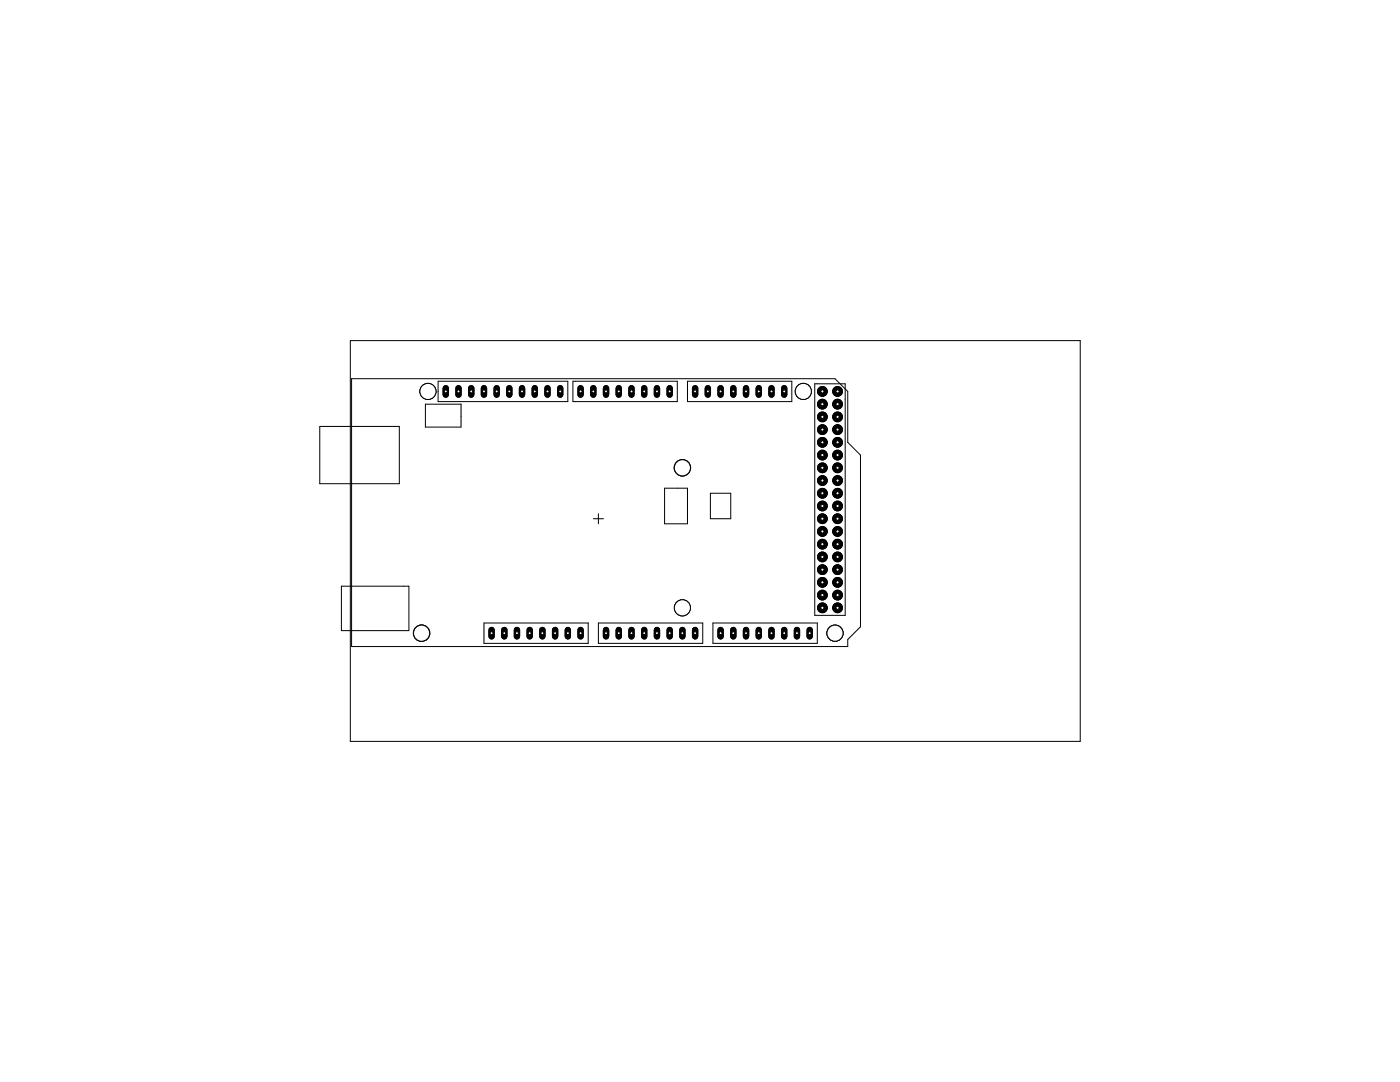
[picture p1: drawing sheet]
<svg xmlns="http://www.w3.org/2000/svg" width="279mm" height="216mm" viewBox="0 0 279 216" stroke-linecap="round" stroke-linejoin="round" font-family="sans-serif">
<path d="M94 77.5v1.2" fill="none" stroke="#000" stroke-width="1.3"/>
<circle cx="94" cy="78.1" r=".3" fill="#fff" stroke="#000" stroke-width=".2"/>
<path d="M96.6 77.5v1.2" fill="none" stroke="#000" stroke-width="1.3"/>
<circle cx="96.6" cy="78.1" r=".3" fill="#fff" stroke="#000" stroke-width=".2"/>
<path d="M99.1 77.5v1.2" fill="none" stroke="#000" stroke-width="1.3"/>
<circle cx="99.1" cy="78.1" r=".3" fill="#fff" stroke="#000" stroke-width=".2"/>
<path d="M101.6 77.5v1.2" fill="none" stroke="#000" stroke-width="1.3"/>
<circle cx="101.6" cy="78.1" r=".3" fill="#fff" stroke="#000" stroke-width=".2"/>
<path d="M104.2 77.5v1.2" fill="none" stroke="#000" stroke-width="1.3"/>
<circle cx="104.2" cy="78.1" r=".3" fill="#fff" stroke="#000" stroke-width=".2"/>
<path d="M106.7 77.5v1.2" fill="none" stroke="#000" stroke-width="1.3"/>
<circle cx="106.7" cy="78.1" r=".3" fill="#fff" stroke="#000" stroke-width=".2"/>
<path d="M109.3 77.5v1.2" fill="none" stroke="#000" stroke-width="1.3"/>
<circle cx="109.3" cy="78.1" r=".3" fill="#fff" stroke="#000" stroke-width=".2"/>
<path d="M111.8 77.5v1.2" fill="none" stroke="#000" stroke-width="1.3"/>
<circle cx="111.8" cy="78.1" r=".3" fill="#fff" stroke="#000" stroke-width=".2"/>
<path d="M115.9 77.5v1.2" fill="none" stroke="#000" stroke-width="1.3"/>
<circle cx="115.9" cy="78.1" r=".3" fill="#fff" stroke="#000" stroke-width=".2"/>
<path d="M118.4 77.5v1.2" fill="none" stroke="#000" stroke-width="1.3"/>
<circle cx="118.4" cy="78.1" r=".3" fill="#fff" stroke="#000" stroke-width=".2"/>
<path d="M120.9 77.5v1.2" fill="none" stroke="#000" stroke-width="1.3"/>
<circle cx="120.9" cy="78.1" r=".3" fill="#fff" stroke="#000" stroke-width=".2"/>
<path d="M123.5 77.5v1.2" fill="none" stroke="#000" stroke-width="1.3"/>
<circle cx="123.5" cy="78.1" r=".3" fill="#fff" stroke="#000" stroke-width=".2"/>
<path d="M126 77.5v1.2" fill="none" stroke="#000" stroke-width="1.3"/>
<circle cx="126" cy="78.1" r=".3" fill="#fff" stroke="#000" stroke-width=".2"/>
<path d="M128.6 77.5v1.2" fill="none" stroke="#000" stroke-width="1.3"/>
<circle cx="128.6" cy="78.1" r=".3" fill="#fff" stroke="#000" stroke-width=".2"/>
<path d="M131.1 77.5v1.2" fill="none" stroke="#000" stroke-width="1.3"/>
<circle cx="131.1" cy="78.1" r=".3" fill="#fff" stroke="#000" stroke-width=".2"/>
<path d="M133.6 77.5v1.2" fill="none" stroke="#000" stroke-width="1.3"/>
<circle cx="133.6" cy="78.1" r=".3" fill="#fff" stroke="#000" stroke-width=".2"/>
<path d="M91.5 77.5v1.2" fill="none" stroke="#000" stroke-width="1.3"/>
<circle cx="91.5" cy="78.1" r=".3" fill="#fff" stroke="#000" stroke-width=".2"/>
<path d="M89 77.5v1.2" fill="none" stroke="#000" stroke-width="1.3"/>
<circle cx="89" cy="78.1" r=".3" fill="#fff" stroke="#000" stroke-width=".2"/>
<path d="M138.7 77.5v1.2" fill="none" stroke="#000" stroke-width="1.3"/>
<circle cx="138.7" cy="78.1" r=".3" fill="#fff" stroke="#000" stroke-width=".2"/>
<path d="M141.3 77.5v1.2" fill="none" stroke="#000" stroke-width="1.3"/>
<circle cx="141.3" cy="78.1" r=".3" fill="#fff" stroke="#000" stroke-width=".2"/>
<path d="M143.8 77.5v1.2" fill="none" stroke="#000" stroke-width="1.3"/>
<circle cx="143.8" cy="78.1" r=".3" fill="#fff" stroke="#000" stroke-width=".2"/>
<path d="M146.3 77.5v1.2" fill="none" stroke="#000" stroke-width="1.3"/>
<circle cx="146.3" cy="78.1" r=".3" fill="#fff" stroke="#000" stroke-width=".2"/>
<path d="M148.9 77.5v1.2" fill="none" stroke="#000" stroke-width="1.3"/>
<circle cx="148.9" cy="78.1" r=".3" fill="#fff" stroke="#000" stroke-width=".2"/>
<path d="M151.4 77.5v1.2" fill="none" stroke="#000" stroke-width="1.3"/>
<circle cx="151.4" cy="78.1" r=".3" fill="#fff" stroke="#000" stroke-width=".2"/>
<path d="M154 77.5v1.2" fill="none" stroke="#000" stroke-width="1.3"/>
<circle cx="154" cy="78.1" r=".3" fill="#fff" stroke="#000" stroke-width=".2"/>
<path d="M156.5 77.5v1.2" fill="none" stroke="#000" stroke-width="1.3"/>
<circle cx="156.5" cy="78.1" r=".3" fill="#fff" stroke="#000" stroke-width=".2"/>
<circle cx="164.1" cy="78.1" r=".97" fill="#000" stroke="#000" stroke-width=".2"/>
<circle cx="164.1" cy="78.1" r=".32" fill="#fff" stroke="#000" stroke-width=".2"/>
<circle cx="164.1" cy="85.7" r=".97" fill="#000" stroke="#000" stroke-width=".2"/>
<circle cx="164.1" cy="85.7" r=".32" fill="#fff" stroke="#000" stroke-width=".2"/>
<circle cx="164.1" cy="88.3" r=".97" fill="#000" stroke="#000" stroke-width=".2"/>
<circle cx="164.1" cy="88.3" r=".32" fill="#fff" stroke="#000" stroke-width=".2"/>
<circle cx="164.1" cy="90.8" r=".97" fill="#000" stroke="#000" stroke-width=".2"/>
<circle cx="164.1" cy="90.8" r=".32" fill="#fff" stroke="#000" stroke-width=".2"/>
<circle cx="164.1" cy="93.3" r=".97" fill="#000" stroke="#000" stroke-width=".2"/>
<circle cx="164.1" cy="93.3" r=".32" fill="#fff" stroke="#000" stroke-width=".2"/>
<circle cx="164.1" cy="95.9" r=".97" fill="#000" stroke="#000" stroke-width=".2"/>
<circle cx="164.1" cy="95.9" r=".32" fill="#fff" stroke="#000" stroke-width=".2"/>
<circle cx="164.1" cy="98.4" r=".97" fill="#000" stroke="#000" stroke-width=".2"/>
<circle cx="164.1" cy="98.4" r=".32" fill="#fff" stroke="#000" stroke-width=".2"/>
<circle cx="164.1" cy="101" r=".97" fill="#000" stroke="#000" stroke-width=".2"/>
<circle cx="164.1" cy="101" r=".32" fill="#fff" stroke="#000" stroke-width=".2"/>
<circle cx="164.1" cy="103.5" r=".97" fill="#000" stroke="#000" stroke-width=".2"/>
<circle cx="164.1" cy="103.5" r=".32" fill="#fff" stroke="#000" stroke-width=".2"/>
<circle cx="164.1" cy="106" r=".97" fill="#000" stroke="#000" stroke-width=".2"/>
<circle cx="164.1" cy="106" r=".32" fill="#fff" stroke="#000" stroke-width=".2"/>
<circle cx="164.1" cy="108.6" r=".97" fill="#000" stroke="#000" stroke-width=".2"/>
<circle cx="164.1" cy="108.6" r=".32" fill="#fff" stroke="#000" stroke-width=".2"/>
<circle cx="164.1" cy="111.1" r=".97" fill="#000" stroke="#000" stroke-width=".2"/>
<circle cx="164.1" cy="111.1" r=".32" fill="#fff" stroke="#000" stroke-width=".2"/>
<circle cx="164.1" cy="113.7" r=".97" fill="#000" stroke="#000" stroke-width=".2"/>
<circle cx="164.1" cy="113.7" r=".32" fill="#fff" stroke="#000" stroke-width=".2"/>
<circle cx="164.1" cy="116.2" r=".97" fill="#000" stroke="#000" stroke-width=".2"/>
<circle cx="164.1" cy="116.2" r=".32" fill="#fff" stroke="#000" stroke-width=".2"/>
<circle cx="164.1" cy="118.7" r=".97" fill="#000" stroke="#000" stroke-width=".2"/>
<circle cx="164.1" cy="118.7" r=".32" fill="#fff" stroke="#000" stroke-width=".2"/>
<circle cx="164.1" cy="121.3" r=".97" fill="#000" stroke="#000" stroke-width=".2"/>
<circle cx="164.1" cy="121.3" r=".32" fill="#fff" stroke="#000" stroke-width=".2"/>
<circle cx="164.1" cy="80.6" r=".97" fill="#000" stroke="#000" stroke-width=".2"/>
<circle cx="164.1" cy="80.6" r=".32" fill="#fff" stroke="#000" stroke-width=".2"/>
<circle cx="164.1" cy="83.2" r=".97" fill="#000" stroke="#000" stroke-width=".2"/>
<circle cx="164.1" cy="83.2" r=".32" fill="#fff" stroke="#000" stroke-width=".2"/>
<circle cx="167.2" cy="78.1" r=".97" fill="#000" stroke="#000" stroke-width=".2"/>
<circle cx="167.2" cy="78.1" r=".32" fill="#fff" stroke="#000" stroke-width=".2"/>
<circle cx="167.2" cy="85.7" r=".97" fill="#000" stroke="#000" stroke-width=".2"/>
<circle cx="167.2" cy="85.7" r=".32" fill="#fff" stroke="#000" stroke-width=".2"/>
<circle cx="167.2" cy="88.3" r=".97" fill="#000" stroke="#000" stroke-width=".2"/>
<circle cx="167.2" cy="88.3" r=".32" fill="#fff" stroke="#000" stroke-width=".2"/>
<circle cx="167.2" cy="90.8" r=".97" fill="#000" stroke="#000" stroke-width=".2"/>
<circle cx="167.2" cy="90.8" r=".32" fill="#fff" stroke="#000" stroke-width=".2"/>
<circle cx="167.2" cy="93.3" r=".97" fill="#000" stroke="#000" stroke-width=".2"/>
<circle cx="167.2" cy="93.3" r=".32" fill="#fff" stroke="#000" stroke-width=".2"/>
<circle cx="167.2" cy="95.9" r=".97" fill="#000" stroke="#000" stroke-width=".2"/>
<circle cx="167.2" cy="95.9" r=".32" fill="#fff" stroke="#000" stroke-width=".2"/>
<circle cx="167.2" cy="98.4" r=".97" fill="#000" stroke="#000" stroke-width=".2"/>
<circle cx="167.2" cy="98.4" r=".32" fill="#fff" stroke="#000" stroke-width=".2"/>
<circle cx="167.2" cy="101" r=".97" fill="#000" stroke="#000" stroke-width=".2"/>
<circle cx="167.2" cy="101" r=".32" fill="#fff" stroke="#000" stroke-width=".2"/>
<circle cx="167.2" cy="103.5" r=".97" fill="#000" stroke="#000" stroke-width=".2"/>
<circle cx="167.2" cy="103.5" r=".32" fill="#fff" stroke="#000" stroke-width=".2"/>
<circle cx="167.2" cy="106" r=".97" fill="#000" stroke="#000" stroke-width=".2"/>
<circle cx="167.2" cy="106" r=".32" fill="#fff" stroke="#000" stroke-width=".2"/>
<circle cx="167.2" cy="108.6" r=".97" fill="#000" stroke="#000" stroke-width=".2"/>
<circle cx="167.2" cy="108.6" r=".32" fill="#fff" stroke="#000" stroke-width=".2"/>
<circle cx="167.2" cy="111.1" r=".97" fill="#000" stroke="#000" stroke-width=".2"/>
<circle cx="167.2" cy="111.1" r=".32" fill="#fff" stroke="#000" stroke-width=".2"/>
<circle cx="167.2" cy="113.7" r=".97" fill="#000" stroke="#000" stroke-width=".2"/>
<circle cx="167.2" cy="113.7" r=".32" fill="#fff" stroke="#000" stroke-width=".2"/>
<circle cx="167.2" cy="116.2" r=".97" fill="#000" stroke="#000" stroke-width=".2"/>
<circle cx="167.2" cy="116.2" r=".32" fill="#fff" stroke="#000" stroke-width=".2"/>
<circle cx="167.2" cy="118.7" r=".97" fill="#000" stroke="#000" stroke-width=".2"/>
<circle cx="167.2" cy="118.7" r=".32" fill="#fff" stroke="#000" stroke-width=".2"/>
<circle cx="167.2" cy="121.3" r=".97" fill="#000" stroke="#000" stroke-width=".2"/>
<circle cx="167.2" cy="121.3" r=".32" fill="#fff" stroke="#000" stroke-width=".2"/>
<circle cx="167.2" cy="80.6" r=".97" fill="#000" stroke="#000" stroke-width=".2"/>
<circle cx="167.2" cy="80.6" r=".32" fill="#fff" stroke="#000" stroke-width=".2"/>
<circle cx="167.2" cy="83.2" r=".97" fill="#000" stroke="#000" stroke-width=".2"/>
<circle cx="167.2" cy="83.2" r=".32" fill="#fff" stroke="#000" stroke-width=".2"/>
<path d="M143.8 125.7v1.3" fill="none" stroke="#000" stroke-width="1.3"/>
<circle cx="143.8" cy="126.3" r=".3" fill="#fff" stroke="#000" stroke-width=".2"/>
<path d="M146.3 125.7v1.3" fill="none" stroke="#000" stroke-width="1.3"/>
<circle cx="146.3" cy="126.3" r=".3" fill="#fff" stroke="#000" stroke-width=".2"/>
<path d="M148.9 125.7v1.3" fill="none" stroke="#000" stroke-width="1.3"/>
<circle cx="148.9" cy="126.3" r=".3" fill="#fff" stroke="#000" stroke-width=".2"/>
<path d="M151.4 125.7v1.3" fill="none" stroke="#000" stroke-width="1.3"/>
<circle cx="151.4" cy="126.3" r=".3" fill="#fff" stroke="#000" stroke-width=".2"/>
<path d="M154 125.7v1.3" fill="none" stroke="#000" stroke-width="1.3"/>
<circle cx="154" cy="126.3" r=".3" fill="#fff" stroke="#000" stroke-width=".2"/>
<path d="M156.5 125.7v1.3" fill="none" stroke="#000" stroke-width="1.3"/>
<circle cx="156.5" cy="126.3" r=".3" fill="#fff" stroke="#000" stroke-width=".2"/>
<path d="M159 125.7v1.3" fill="none" stroke="#000" stroke-width="1.3"/>
<circle cx="159" cy="126.3" r=".3" fill="#fff" stroke="#000" stroke-width=".2"/>
<path d="M161.6 125.7v1.3" fill="none" stroke="#000" stroke-width="1.3"/>
<circle cx="161.6" cy="126.3" r=".3" fill="#fff" stroke="#000" stroke-width=".2"/>
<path d="M120.9 125.7v1.3" fill="none" stroke="#000" stroke-width="1.3"/>
<circle cx="120.9" cy="126.3" r=".3" fill="#fff" stroke="#000" stroke-width=".2"/>
<path d="M123.5 125.7v1.3" fill="none" stroke="#000" stroke-width="1.3"/>
<circle cx="123.5" cy="126.3" r=".3" fill="#fff" stroke="#000" stroke-width=".2"/>
<path d="M126 125.7v1.3" fill="none" stroke="#000" stroke-width="1.3"/>
<circle cx="126" cy="126.3" r=".3" fill="#fff" stroke="#000" stroke-width=".2"/>
<path d="M128.6 125.7v1.3" fill="none" stroke="#000" stroke-width="1.3"/>
<circle cx="128.6" cy="126.3" r=".3" fill="#fff" stroke="#000" stroke-width=".2"/>
<path d="M131.1 125.7v1.3" fill="none" stroke="#000" stroke-width="1.3"/>
<circle cx="131.1" cy="126.3" r=".3" fill="#fff" stroke="#000" stroke-width=".2"/>
<path d="M133.6 125.7v1.3" fill="none" stroke="#000" stroke-width="1.3"/>
<circle cx="133.6" cy="126.3" r=".3" fill="#fff" stroke="#000" stroke-width=".2"/>
<path d="M136.2 125.7v1.3" fill="none" stroke="#000" stroke-width="1.3"/>
<circle cx="136.2" cy="126.3" r=".3" fill="#fff" stroke="#000" stroke-width=".2"/>
<path d="M138.7 125.7v1.3" fill="none" stroke="#000" stroke-width="1.3"/>
<circle cx="138.7" cy="126.3" r=".3" fill="#fff" stroke="#000" stroke-width=".2"/>
<path d="M98.1 125.7v1.3" fill="none" stroke="#000" stroke-width="1.3"/>
<circle cx="98.1" cy="126.3" r=".3" fill="#fff" stroke="#000" stroke-width=".2"/>
<path d="M100.6 125.7v1.3" fill="none" stroke="#000" stroke-width="1.3"/>
<circle cx="100.6" cy="126.3" r=".3" fill="#fff" stroke="#000" stroke-width=".2"/>
<path d="M103.2 125.7v1.3" fill="none" stroke="#000" stroke-width="1.3"/>
<circle cx="103.2" cy="126.3" r=".3" fill="#fff" stroke="#000" stroke-width=".2"/>
<path d="M105.7 125.7v1.3" fill="none" stroke="#000" stroke-width="1.3"/>
<circle cx="105.7" cy="126.3" r=".3" fill="#fff" stroke="#000" stroke-width=".2"/>
<path d="M108.2 125.7v1.3" fill="none" stroke="#000" stroke-width="1.3"/>
<circle cx="108.2" cy="126.3" r=".3" fill="#fff" stroke="#000" stroke-width=".2"/>
<path d="M110.8 125.7v1.3" fill="none" stroke="#000" stroke-width="1.3"/>
<circle cx="110.8" cy="126.3" r=".3" fill="#fff" stroke="#000" stroke-width=".2"/>
<path d="M113.3 125.7v1.3" fill="none" stroke="#000" stroke-width="1.3"/>
<circle cx="113.3" cy="126.3" r=".3" fill="#fff" stroke="#000" stroke-width=".2"/>
<path d="M115.9 125.7v1.3" fill="none" stroke="#000" stroke-width="1.3"/>
<circle cx="115.9" cy="126.3" r=".3" fill="#fff" stroke="#000" stroke-width=".2"/>
<path d="M94 77.5v1.2" fill="none" stroke="#000" stroke-width="1.3"/>
<circle cx="94" cy="78.1" r=".3" fill="#fff" stroke="#000" stroke-width=".2"/>
<path d="M96.6 77.5v1.2" fill="none" stroke="#000" stroke-width="1.3"/>
<circle cx="96.6" cy="78.1" r=".3" fill="#fff" stroke="#000" stroke-width=".2"/>
<path d="M99.1 77.5v1.2" fill="none" stroke="#000" stroke-width="1.3"/>
<circle cx="99.1" cy="78.1" r=".3" fill="#fff" stroke="#000" stroke-width=".2"/>
<path d="M101.6 77.5v1.2" fill="none" stroke="#000" stroke-width="1.3"/>
<circle cx="101.6" cy="78.1" r=".3" fill="#fff" stroke="#000" stroke-width=".2"/>
<path d="M104.2 77.5v1.2" fill="none" stroke="#000" stroke-width="1.3"/>
<circle cx="104.2" cy="78.1" r=".3" fill="#fff" stroke="#000" stroke-width=".2"/>
<path d="M106.7 77.5v1.2" fill="none" stroke="#000" stroke-width="1.3"/>
<circle cx="106.7" cy="78.1" r=".3" fill="#fff" stroke="#000" stroke-width=".2"/>
<path d="M109.3 77.5v1.2" fill="none" stroke="#000" stroke-width="1.3"/>
<circle cx="109.3" cy="78.1" r=".3" fill="#fff" stroke="#000" stroke-width=".2"/>
<path d="M111.8 77.5v1.2" fill="none" stroke="#000" stroke-width="1.3"/>
<circle cx="111.8" cy="78.1" r=".3" fill="#fff" stroke="#000" stroke-width=".2"/>
<path d="M115.9 77.5v1.2" fill="none" stroke="#000" stroke-width="1.3"/>
<circle cx="115.9" cy="78.1" r=".3" fill="#fff" stroke="#000" stroke-width=".2"/>
<path d="M118.4 77.5v1.2" fill="none" stroke="#000" stroke-width="1.3"/>
<circle cx="118.4" cy="78.1" r=".3" fill="#fff" stroke="#000" stroke-width=".2"/>
<path d="M120.9 77.5v1.2" fill="none" stroke="#000" stroke-width="1.3"/>
<circle cx="120.9" cy="78.1" r=".3" fill="#fff" stroke="#000" stroke-width=".2"/>
<path d="M123.5 77.5v1.2" fill="none" stroke="#000" stroke-width="1.3"/>
<circle cx="123.5" cy="78.1" r=".3" fill="#fff" stroke="#000" stroke-width=".2"/>
<path d="M126 77.5v1.2" fill="none" stroke="#000" stroke-width="1.3"/>
<circle cx="126" cy="78.1" r=".3" fill="#fff" stroke="#000" stroke-width=".2"/>
<path d="M128.6 77.5v1.2" fill="none" stroke="#000" stroke-width="1.3"/>
<circle cx="128.6" cy="78.1" r=".3" fill="#fff" stroke="#000" stroke-width=".2"/>
<path d="M131.1 77.5v1.2" fill="none" stroke="#000" stroke-width="1.3"/>
<circle cx="131.1" cy="78.1" r=".3" fill="#fff" stroke="#000" stroke-width=".2"/>
<path d="M133.6 77.5v1.2" fill="none" stroke="#000" stroke-width="1.3"/>
<circle cx="133.6" cy="78.1" r=".3" fill="#fff" stroke="#000" stroke-width=".2"/>
<path d="M91.5 77.5v1.2" fill="none" stroke="#000" stroke-width="1.3"/>
<circle cx="91.5" cy="78.1" r=".3" fill="#fff" stroke="#000" stroke-width=".2"/>
<path d="M89 77.5v1.2" fill="none" stroke="#000" stroke-width="1.3"/>
<circle cx="89" cy="78.1" r=".3" fill="#fff" stroke="#000" stroke-width=".2"/>
<path d="M138.7 77.5v1.2" fill="none" stroke="#000" stroke-width="1.3"/>
<circle cx="138.7" cy="78.1" r=".3" fill="#fff" stroke="#000" stroke-width=".2"/>
<path d="M141.3 77.5v1.2" fill="none" stroke="#000" stroke-width="1.3"/>
<circle cx="141.3" cy="78.1" r=".3" fill="#fff" stroke="#000" stroke-width=".2"/>
<path d="M143.8 77.5v1.2" fill="none" stroke="#000" stroke-width="1.3"/>
<circle cx="143.8" cy="78.1" r=".3" fill="#fff" stroke="#000" stroke-width=".2"/>
<path d="M146.3 77.5v1.2" fill="none" stroke="#000" stroke-width="1.3"/>
<circle cx="146.3" cy="78.1" r=".3" fill="#fff" stroke="#000" stroke-width=".2"/>
<path d="M148.9 77.5v1.2" fill="none" stroke="#000" stroke-width="1.3"/>
<circle cx="148.9" cy="78.1" r=".3" fill="#fff" stroke="#000" stroke-width=".2"/>
<path d="M151.4 77.5v1.2" fill="none" stroke="#000" stroke-width="1.3"/>
<circle cx="151.4" cy="78.1" r=".3" fill="#fff" stroke="#000" stroke-width=".2"/>
<path d="M154 77.5v1.2" fill="none" stroke="#000" stroke-width="1.3"/>
<circle cx="154" cy="78.1" r=".3" fill="#fff" stroke="#000" stroke-width=".2"/>
<path d="M156.5 77.5v1.2" fill="none" stroke="#000" stroke-width="1.3"/>
<circle cx="156.5" cy="78.1" r=".3" fill="#fff" stroke="#000" stroke-width=".2"/>
<circle cx="164.1" cy="78.1" r=".97" fill="#000" stroke="#000" stroke-width=".2"/>
<circle cx="164.1" cy="78.1" r=".32" fill="#fff" stroke="#000" stroke-width=".2"/>
<circle cx="164.1" cy="85.7" r=".97" fill="#000" stroke="#000" stroke-width=".2"/>
<circle cx="164.1" cy="85.7" r=".32" fill="#fff" stroke="#000" stroke-width=".2"/>
<circle cx="164.1" cy="88.3" r=".97" fill="#000" stroke="#000" stroke-width=".2"/>
<circle cx="164.1" cy="88.3" r=".32" fill="#fff" stroke="#000" stroke-width=".2"/>
<circle cx="164.1" cy="90.8" r=".97" fill="#000" stroke="#000" stroke-width=".2"/>
<circle cx="164.1" cy="90.8" r=".32" fill="#fff" stroke="#000" stroke-width=".2"/>
<circle cx="164.1" cy="93.3" r=".97" fill="#000" stroke="#000" stroke-width=".2"/>
<circle cx="164.1" cy="93.3" r=".32" fill="#fff" stroke="#000" stroke-width=".2"/>
<circle cx="164.1" cy="95.9" r=".97" fill="#000" stroke="#000" stroke-width=".2"/>
<circle cx="164.1" cy="95.9" r=".32" fill="#fff" stroke="#000" stroke-width=".2"/>
<circle cx="164.1" cy="98.4" r=".97" fill="#000" stroke="#000" stroke-width=".2"/>
<circle cx="164.1" cy="98.4" r=".32" fill="#fff" stroke="#000" stroke-width=".2"/>
<circle cx="164.1" cy="101" r=".97" fill="#000" stroke="#000" stroke-width=".2"/>
<circle cx="164.1" cy="101" r=".32" fill="#fff" stroke="#000" stroke-width=".2"/>
<circle cx="164.1" cy="103.5" r=".97" fill="#000" stroke="#000" stroke-width=".2"/>
<circle cx="164.1" cy="103.5" r=".32" fill="#fff" stroke="#000" stroke-width=".2"/>
<circle cx="164.1" cy="106" r=".97" fill="#000" stroke="#000" stroke-width=".2"/>
<circle cx="164.1" cy="106" r=".32" fill="#fff" stroke="#000" stroke-width=".2"/>
<circle cx="164.1" cy="108.6" r=".97" fill="#000" stroke="#000" stroke-width=".2"/>
<circle cx="164.1" cy="108.6" r=".32" fill="#fff" stroke="#000" stroke-width=".2"/>
<circle cx="164.1" cy="111.1" r=".97" fill="#000" stroke="#000" stroke-width=".2"/>
<circle cx="164.1" cy="111.1" r=".32" fill="#fff" stroke="#000" stroke-width=".2"/>
<circle cx="164.1" cy="113.7" r=".97" fill="#000" stroke="#000" stroke-width=".2"/>
<circle cx="164.1" cy="113.7" r=".32" fill="#fff" stroke="#000" stroke-width=".2"/>
<circle cx="164.1" cy="116.2" r=".97" fill="#000" stroke="#000" stroke-width=".2"/>
<circle cx="164.1" cy="116.2" r=".32" fill="#fff" stroke="#000" stroke-width=".2"/>
<circle cx="164.1" cy="118.7" r=".97" fill="#000" stroke="#000" stroke-width=".2"/>
<circle cx="164.1" cy="118.7" r=".32" fill="#fff" stroke="#000" stroke-width=".2"/>
<circle cx="164.1" cy="121.3" r=".97" fill="#000" stroke="#000" stroke-width=".2"/>
<circle cx="164.1" cy="121.3" r=".32" fill="#fff" stroke="#000" stroke-width=".2"/>
<circle cx="164.1" cy="80.6" r=".97" fill="#000" stroke="#000" stroke-width=".2"/>
<circle cx="164.1" cy="80.6" r=".32" fill="#fff" stroke="#000" stroke-width=".2"/>
<circle cx="164.1" cy="83.2" r=".97" fill="#000" stroke="#000" stroke-width=".2"/>
<circle cx="164.1" cy="83.2" r=".32" fill="#fff" stroke="#000" stroke-width=".2"/>
<circle cx="167.2" cy="78.1" r=".97" fill="#000" stroke="#000" stroke-width=".2"/>
<circle cx="167.2" cy="78.1" r=".32" fill="#fff" stroke="#000" stroke-width=".2"/>
<circle cx="167.2" cy="85.7" r=".97" fill="#000" stroke="#000" stroke-width=".2"/>
<circle cx="167.2" cy="85.7" r=".32" fill="#fff" stroke="#000" stroke-width=".2"/>
<circle cx="167.2" cy="88.3" r=".97" fill="#000" stroke="#000" stroke-width=".2"/>
<circle cx="167.2" cy="88.3" r=".32" fill="#fff" stroke="#000" stroke-width=".2"/>
<circle cx="167.2" cy="90.8" r=".97" fill="#000" stroke="#000" stroke-width=".2"/>
<circle cx="167.2" cy="90.8" r=".32" fill="#fff" stroke="#000" stroke-width=".2"/>
<circle cx="167.2" cy="93.3" r=".97" fill="#000" stroke="#000" stroke-width=".2"/>
<circle cx="167.2" cy="93.3" r=".32" fill="#fff" stroke="#000" stroke-width=".2"/>
<circle cx="167.2" cy="95.9" r=".97" fill="#000" stroke="#000" stroke-width=".2"/>
<circle cx="167.2" cy="95.9" r=".32" fill="#fff" stroke="#000" stroke-width=".2"/>
<circle cx="167.2" cy="98.4" r=".97" fill="#000" stroke="#000" stroke-width=".2"/>
<circle cx="167.2" cy="98.4" r=".32" fill="#fff" stroke="#000" stroke-width=".2"/>
<circle cx="167.2" cy="101" r=".97" fill="#000" stroke="#000" stroke-width=".2"/>
<circle cx="167.2" cy="101" r=".32" fill="#fff" stroke="#000" stroke-width=".2"/>
<circle cx="167.2" cy="103.5" r=".97" fill="#000" stroke="#000" stroke-width=".2"/>
<circle cx="167.2" cy="103.5" r=".32" fill="#fff" stroke="#000" stroke-width=".2"/>
<circle cx="167.2" cy="106" r=".97" fill="#000" stroke="#000" stroke-width=".2"/>
<circle cx="167.2" cy="106" r=".32" fill="#fff" stroke="#000" stroke-width=".2"/>
<circle cx="167.2" cy="108.6" r=".97" fill="#000" stroke="#000" stroke-width=".2"/>
<circle cx="167.2" cy="108.6" r=".32" fill="#fff" stroke="#000" stroke-width=".2"/>
<circle cx="167.2" cy="111.1" r=".97" fill="#000" stroke="#000" stroke-width=".2"/>
<circle cx="167.2" cy="111.1" r=".32" fill="#fff" stroke="#000" stroke-width=".2"/>
<circle cx="167.2" cy="113.7" r=".97" fill="#000" stroke="#000" stroke-width=".2"/>
<circle cx="167.2" cy="113.7" r=".32" fill="#fff" stroke="#000" stroke-width=".2"/>
<circle cx="167.2" cy="116.2" r=".97" fill="#000" stroke="#000" stroke-width=".2"/>
<circle cx="167.2" cy="116.2" r=".32" fill="#fff" stroke="#000" stroke-width=".2"/>
<circle cx="167.2" cy="118.7" r=".97" fill="#000" stroke="#000" stroke-width=".2"/>
<circle cx="167.2" cy="118.7" r=".32" fill="#fff" stroke="#000" stroke-width=".2"/>
<circle cx="167.2" cy="121.3" r=".97" fill="#000" stroke="#000" stroke-width=".2"/>
<circle cx="167.2" cy="121.3" r=".32" fill="#fff" stroke="#000" stroke-width=".2"/>
<circle cx="167.2" cy="80.6" r=".97" fill="#000" stroke="#000" stroke-width=".2"/>
<circle cx="167.2" cy="80.6" r=".32" fill="#fff" stroke="#000" stroke-width=".2"/>
<circle cx="167.2" cy="83.2" r=".97" fill="#000" stroke="#000" stroke-width=".2"/>
<circle cx="167.2" cy="83.2" r=".32" fill="#fff" stroke="#000" stroke-width=".2"/>
<path d="M143.8 125.7v1.3" fill="none" stroke="#000" stroke-width="1.3"/>
<circle cx="143.8" cy="126.3" r=".3" fill="#fff" stroke="#000" stroke-width=".2"/>
<path d="M146.3 125.7v1.3" fill="none" stroke="#000" stroke-width="1.3"/>
<circle cx="146.3" cy="126.3" r=".3" fill="#fff" stroke="#000" stroke-width=".2"/>
<path d="M148.9 125.7v1.3" fill="none" stroke="#000" stroke-width="1.3"/>
<circle cx="148.9" cy="126.3" r=".3" fill="#fff" stroke="#000" stroke-width=".2"/>
<path d="M151.4 125.7v1.3" fill="none" stroke="#000" stroke-width="1.3"/>
<circle cx="151.4" cy="126.3" r=".3" fill="#fff" stroke="#000" stroke-width=".2"/>
<path d="M154 125.7v1.3" fill="none" stroke="#000" stroke-width="1.3"/>
<circle cx="154" cy="126.3" r=".3" fill="#fff" stroke="#000" stroke-width=".2"/>
<path d="M156.5 125.7v1.3" fill="none" stroke="#000" stroke-width="1.3"/>
<circle cx="156.5" cy="126.3" r=".3" fill="#fff" stroke="#000" stroke-width=".2"/>
<path d="M159 125.7v1.3" fill="none" stroke="#000" stroke-width="1.3"/>
<circle cx="159" cy="126.3" r=".3" fill="#fff" stroke="#000" stroke-width=".2"/>
<path d="M161.6 125.7v1.3" fill="none" stroke="#000" stroke-width="1.3"/>
<circle cx="161.6" cy="126.3" r=".3" fill="#fff" stroke="#000" stroke-width=".2"/>
<path d="M120.9 125.7v1.3" fill="none" stroke="#000" stroke-width="1.3"/>
<circle cx="120.9" cy="126.3" r=".3" fill="#fff" stroke="#000" stroke-width=".2"/>
<path d="M123.5 125.7v1.3" fill="none" stroke="#000" stroke-width="1.3"/>
<circle cx="123.5" cy="126.3" r=".3" fill="#fff" stroke="#000" stroke-width=".2"/>
<path d="M126 125.7v1.3" fill="none" stroke="#000" stroke-width="1.3"/>
<circle cx="126" cy="126.3" r=".3" fill="#fff" stroke="#000" stroke-width=".2"/>
<path d="M128.6 125.7v1.3" fill="none" stroke="#000" stroke-width="1.3"/>
<circle cx="128.6" cy="126.3" r=".3" fill="#fff" stroke="#000" stroke-width=".2"/>
<path d="M131.1 125.7v1.3" fill="none" stroke="#000" stroke-width="1.3"/>
<circle cx="131.1" cy="126.3" r=".3" fill="#fff" stroke="#000" stroke-width=".2"/>
<path d="M133.6 125.7v1.3" fill="none" stroke="#000" stroke-width="1.3"/>
<circle cx="133.6" cy="126.3" r=".3" fill="#fff" stroke="#000" stroke-width=".2"/>
<path d="M136.2 125.7v1.3" fill="none" stroke="#000" stroke-width="1.3"/>
<circle cx="136.2" cy="126.3" r=".3" fill="#fff" stroke="#000" stroke-width=".2"/>
<path d="M138.7 125.7v1.3" fill="none" stroke="#000" stroke-width="1.3"/>
<circle cx="138.7" cy="126.3" r=".3" fill="#fff" stroke="#000" stroke-width=".2"/>
<path d="M98.1 125.7v1.3" fill="none" stroke="#000" stroke-width="1.3"/>
<circle cx="98.1" cy="126.3" r=".3" fill="#fff" stroke="#000" stroke-width=".2"/>
<path d="M100.6 125.7v1.3" fill="none" stroke="#000" stroke-width="1.3"/>
<circle cx="100.6" cy="126.3" r=".3" fill="#fff" stroke="#000" stroke-width=".2"/>
<path d="M103.2 125.7v1.3" fill="none" stroke="#000" stroke-width="1.3"/>
<circle cx="103.2" cy="126.3" r=".3" fill="#fff" stroke="#000" stroke-width=".2"/>
<path d="M105.7 125.7v1.3" fill="none" stroke="#000" stroke-width="1.3"/>
<circle cx="105.7" cy="126.3" r=".3" fill="#fff" stroke="#000" stroke-width=".2"/>
<path d="M108.2 125.7v1.3" fill="none" stroke="#000" stroke-width="1.3"/>
<circle cx="108.2" cy="126.3" r=".3" fill="#fff" stroke="#000" stroke-width=".2"/>
<path d="M110.8 125.7v1.3" fill="none" stroke="#000" stroke-width="1.3"/>
<circle cx="110.8" cy="126.3" r=".3" fill="#fff" stroke="#000" stroke-width=".2"/>
<path d="M113.3 125.7v1.3" fill="none" stroke="#000" stroke-width="1.3"/>
<circle cx="113.3" cy="126.3" r=".3" fill="#fff" stroke="#000" stroke-width=".2"/>
<path d="M115.9 125.7v1.3" fill="none" stroke="#000" stroke-width="1.3"/>
<circle cx="115.9" cy="126.3" r=".3" fill="#fff" stroke="#000" stroke-width=".2"/>
<g fill="none" stroke="#000" stroke-width=".2">
<path d="M69.9 68h145.7v79.9h-145.7zM70.2 75.6h96.4l2.6 2.5v10.2l2.5 2.5v34.3l-2.5 2.5v1.4h-99zM87.4 76.1h25.9v4h-25.9zM114.3 76.1h20.9v4h-20.9zM137.2 76.1h20.8v4h-20.8zM162.6 76.6h6.1v46.2h-6.1zM63.8 85.1h15.9v11.4h-15.9zM84.9 80.6h7.1v4.6h-7.1zM132.6 97.4h4.6v7.1h-4.6zM141.8 98.4h4v5.1h-4zM68.1 117h13.5v8.8h-13.5zM118.4 103.5h2"/>
<path d="M119.4 102.5v2M96.6 124.3h20.8v4.1h-20.8zM119.4 124.3h20.9v4.1h-20.9zM142.3 124.3h20.8v4.1h-20.8z"/>
<circle cx="85.4" cy="78.1" r="1.57"/>
<circle cx="160.3" cy="78.1" r="1.57"/>
<circle cx="136.2" cy="93.3" r="1.65"/>
<circle cx="84.1" cy="126.3" r="1.65"/>
<circle cx="136.2" cy="121.3" r="1.57"/>
<circle cx="166.6" cy="126.3" r="1.61"/>
</g>
<circle cx="166.6" cy="126.3" r="1.61" fill="#fff" stroke="#000" stroke-width=".2"/>
<circle cx="85.4" cy="78.1" r="1.61" fill="none" stroke="#000" stroke-width=".2"/>
<circle cx="85.4" cy="78.1" r="1.61" fill="#fff" stroke="#000" stroke-width=".2"/>
<circle cx="160.3" cy="78.1" r="1.61" fill="none" stroke="#000" stroke-width=".2"/>
<circle cx="160.3" cy="78.1" r="1.61" fill="#fff" stroke="#000" stroke-width=".2"/>
<circle cx="84.1" cy="126.3" r="1.61" fill="none" stroke="#000" stroke-width=".2"/>
<circle cx="84.1" cy="126.3" r="1.61" fill="#fff" stroke="#000" stroke-width=".2"/>
<circle cx="136.2" cy="93.3" r="1.61" fill="none" stroke="#000" stroke-width=".2"/>
<circle cx="136.2" cy="93.3" r="1.61" fill="#fff" stroke="#000" stroke-width=".2"/>
<circle cx="136.2" cy="121.3" r="1.61" fill="none" stroke="#000" stroke-width=".2"/>
<circle cx="136.2" cy="121.3" r="1.61" fill="#fff" stroke="#000" stroke-width=".2"/>
</svg>
